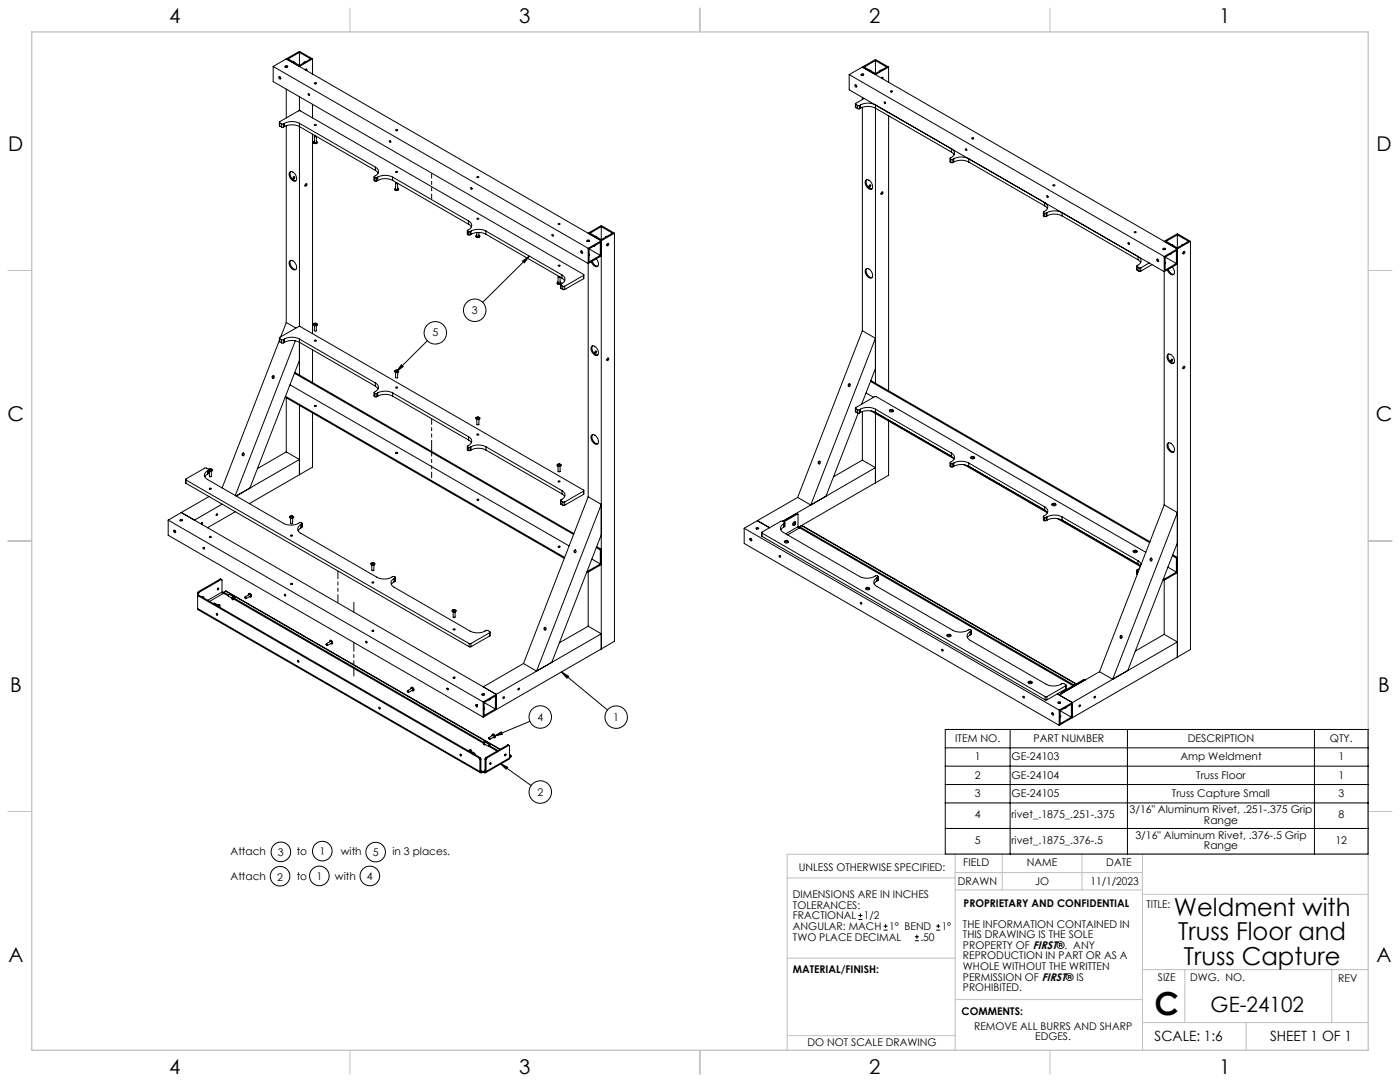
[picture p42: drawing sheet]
<svg xmlns="http://www.w3.org/2000/svg" width="559mm" height="432mm" viewBox="0 0 559 432" stroke-linecap="round" stroke-linejoin="round" font-family="sans-serif">
<defs><g id="words">
<text font-size="12.7" x="460.9" y="405.2">C</text>
<g font-size="9.9">
<text x="468.6" y="365.4">Weldment with</text>
<text x="470.3" y="375.2">Truss Floor and</text>
<text x="472.5" y="385.1">Truss Capture</text>
</g>
<text font-size="8.5" x="483.2" y="404">GE-24102</text>
<g font-size="8.1">
<text x="67.6" y="9.3">4</text>
<text x="207.3" y="9.3">3</text>
<text x="347" y="9.3">2</text>
<text x="486.7" y="9.3">1</text>
<text x="3.3" y="60.1">D</text>
<text x="549.4" y="60.1">D</text>
<text x="3" y="168">C</text>
<text x="549.1" y="168">C</text>
<text x="4" y="276">B</text>
<text x="550.1" y="276">B</text>
<text x="3.3" y="383.9">A</text>
<text x="549.4" y="383.9">A</text>
<text x="67.6" y="428.4">4</text>
<text x="207.3" y="428.4">3</text>
<text x="347" y="428.4">2</text>
<text x="486.7" y="428.4">1</text>
</g>
<g font-size="5.6">
<text x="460.9" y="415.2">SCALE: 1:6</text>
<text x="507" y="415.2">SHEET 1 OF 1</text>
</g>
<g font-size="4.2">
<text x="188.3" y="125.3">3</text>
<text x="172.6" y="134.3">5</text>
<text x="214.5" y="287.6">4</text>
<text x="244.8" y="287.7">1</text>
<text x="381.2" y="296.3">ITEM NO.</text>
<text x="412.5" y="296.3">PART NUMBER</text>
<text x="474.1" y="296.3">DESCRIPTION</text>
<text x="530.8" y="296.3">QTY.</text>
<text x="389.1" y="303.2">1</text>
<text x="403.7" y="303.2">GE-24103</text>
<text x="471.1" y="303.2">Amp Weldment</text>
<text x="534.2" y="303.2">1</text>
<text x="389.1" y="310.9">2</text>
<text x="403.7" y="310.9">GE-24104</text>
<text x="477.4" y="310.9">Truss Floor</text>
<text x="534.2" y="310.9">1</text>
<text x="214.5" y="317.6">2</text>
<text x="389.1" y="317.9">3</text>
<text x="403.7" y="317.9">GE-24105</text>
<text x="467.7" y="317.9">Truss Capture Small</text>
<text x="534.2" y="317.9">3</text>
<text x="389.1" y="326.6">4</text>
<text x="403.7" y="326.6">rivet_.1875_.251-.375</text>
<text x="450.8" y="324.6">3/16&quot; Aluminum Rivet, .251-.375 Grip</text>
<text x="480.5" y="328.7">Range</text>
<text x="534.2" y="326.6">8</text>
<text x="453.2" y="334.8">3/16&quot; Aluminum Rivet, .376-.5 Grip</text>
<text x="92" y="341.2">Attach</text>
<text x="111" y="341.7">3</text>
<text x="118.4" y="341.2">to</text>
<text x="127.5" y="341.4">1</text>
<text x="136" y="341.2">with</text>
<text x="148.8" y="341.8">5</text>
<text x="156.6" y="341.2">in 3 places.</text>
<text x="389.1" y="336.8">5</text>
<text x="403.7" y="336.8">rivet_.1875_.376-.5</text>
<text x="480.5" y="338.9">Range</text>
<text x="533" y="336.8">12</text>
<text x="318.8" y="347.7">UNLESS OTHERWISE SPECIFIED:</text>
<text x="384.5" y="345.5">FIELD</text>
<text x="409.9" y="345.7">NAME</text>
<text x="441.6" y="345.7">DATE</text>
<text x="92" y="351.1">Attach</text>
<text x="110.6" y="351.4">2</text>
<text x="118.4" y="351.1">to</text>
<text x="126.3" y="351.3">1</text>
<text x="133.7" y="351.1">with</text>
<text x="146.5" y="351.3">4</text>
<text x="382.3" y="353.3">DRAWN</text>
<text x="413.2" y="353.3">JO</text>
<text x="435.3" y="353.3">11/1/2023</text>
<text x="316.5" y="358.5">DIMENSIONS ARE IN INCHES</text>
<text x="316.5" y="362.7">TOLERANCES:</text>
<text x="384.6" y="361.9">PROPRIETARY AND CONFIDENTIAL</text>
<text x="457.6" y="362.3">TITLE:</text>
<text x="316.5" y="371.2">ANGULAR: MACH</text>
<text x="316.5" y="366.9">FRACTIONAL</text>
<text x="344.8" y="366.9">1/2</text>
<text x="354.9" y="371.2">1° BEND</text>
<text x="375.9" y="371.2">1°</text>
<text x="384.4" y="370.2">THE INFORMATION CONTAINED IN</text>
<text x="316.5" y="375.4">TWO PLACE DECIMAL</text>
<text x="367.4" y="375.4">.50</text>
<text x="384.4" y="374.4">THIS DRAWING IS THE SOLE</text>
<text x="384.4" y="382.9">REPRODUCTION IN PART OR AS A</text>
<text x="384.4" y="378.6">PROPERTY OF FIRST®. ANY</text>
<text x="316.5" y="388.4">MATERIAL/FINISH:</text>
<text x="384.4" y="387.1">WHOLE WITHOUT THE WRITTEN</text>
<text x="384.4" y="391.3">PERMISSION OF FIRST® IS</text>
<text x="384.4" y="395.6">PROHIBITED.</text>
<text x="462.2" y="391.3">SIZE</text>
<text x="475.1" y="391.3">DWG. NO.</text>
<text x="534.1" y="391.8">REV</text>
<text x="383.8" y="405.1">COMMENTS:</text>
<text x="388.8" y="410.9">REMOVE ALL BURRS AND SHARP</text>
<text x="322.3" y="417.6">DO NOT SCALE DRAWING</text>
<text x="413.2" y="415.2">EDGES.</text>
</g>
</g></defs>
<g fill="none" stroke="#c0c0c0" stroke-width=".4">
<path d="M139.7 3.2v9.5M279.4 3.2v9.5M419.1 3.2v9.5M3.1 107.9h9.6M546.1 107.9h9.5M3.1 215.9h9.6M546.1 215.9h9.5M3.1 323.8h9.6M546.1 323.8h9.5M314.2 350.3h67M381.2 340.9v78.2M381.2 355.1h74.8"/>
<path d="M381.2 348.2h74.8M400 340.9v14.2M431.9 340.9v14.2M456 340.9v78.2M456 356.9h90.1M546.1 340.9h-231.9v78.2M314.2 382.4h67.2M381.2 398.9h74.8M456 387h90.1M472.9 387v21.1M531.6 387v21.1M139.7 419.1v9.6"/>
<path d="M279.4 419.1v9.6M314.2 413.3h67M419.1 419.1v9.6M456 408.1h90.1M497.4 408.1v11"/>
</g>
<path d="M12.7 12.7h533.4v406.4h-533.4z" fill="none" stroke="#c0c0c0" stroke-width=".5"/>
<g fill="none" stroke="#000" stroke-width=".4">
<path d="M109 26.5l125.8 72.6M109 26.5v6.1l125.8 72.6 5.2-3.1M111.4 30.6l.4 .1a.47 .47 0 0 1 .3 .4 .47 .47 0 0 1-.3 .5l-.5-.5zM111.6 30.6l.4 .7M111.7 30.6l-.1 .1M113.8 26.3l.2-.1a.43 .43 0 0 1 .6 0 .43 .43 0 0 1 .1 .6h-.2a.42 .42 0 0 1-.6 .1 .42 .42 0 0 1-.1-.6zM113.8 26.7h.9M113.9 26.7v.1M114.3 23.5l125.7 72.6M114.3 23.5l-5.3 3M114.3 23.5l5.2-3 5.2 3M114.3 35.6v11.5"/>
<path d="M114.7 26.7h.1M117.2 24.8l.3-.1 .2 .3M117.3 24.8h.1M119.5 20.9v5.2M119.5 38.6v5.6M119.5 20.9l-4.5 2.6 4.5 2.6M119.5 20.9l4.5 2.6-4.5 2.6M121.4 25h.1M121.7 24.8l-.3 .2M121.8 27.9l.6-.3v.6M122.2 27.6l-.2 .4M123.4 37.5l.1 .3"/>
<path d="M124.7 23.5l-5.2 3M124.7 23.5v6.1M125.5 33.1h.1a.33 .33 0 0 1 .4-.2 .33 .33 0 0 1 .2 .5h-.6zM125.7 33.4h.3M338.9 29.8v6l125.8 72.6 5.2-3M338.9 29.8l125.8 72.6M341.3 33.8l.4 .1a.45 .45 0 0 1 .3 .5 .45 .45 0 0 1-.3 .4l-.5-.6zM341.6 33.9l.4 .7M343.8 29.6l.1-.1a.41 .41 0 0 1 .6-.1 .41 .41 0 0 1 .1 .6l-.2 .1a.41 .41 0 0 1-.5 0 .41 .41 0 0 1-.1-.5zM343.8 30h.8M343.8 30h.1M344.2 26.8l125.7 72.5"/>
<path d="M344.2 26.8l-5.3 3M344.2 26.8l5.2 3 5.3-3M344.2 26.8l5.2-3.1 5.3 3.1M344.2 38.8v.9M344.9 39.3l-3.4 2 .1 .4M347.2 28l.4 .3M347.2 28v.1M349.4 24.2v5.2M349.4 24.2l-4.5 2.6 4.5 2.6M349.4 24.2l4.5 2.6-4.5 2.6M351.6 28v.1M351.7 28h-.3l-.1 .3"/>
<path d="M351.8 31.2l.5-.4v.7M352.1 30.8l-.1 .5M354.7 26.8v6M355.6 36.7h.4M111.5 48.8l.2 1.5M111.7 49l-.1-.4 7.5-4.4h.8l113 65.3v.4M111.7 49v1.3M111.7 49l.7 .4M111.7 50.3l.7 .4M112.4 49.4h.7M112.4 50.7h.7M112.4 49.4v1.3"/>
<path d="M113.1 49.4v1.3M113.5 49.2l2.8-.7 1.5 .1 1.7 .6M113.5 50.5l2.8-.7 2.8 .5 30.7 17.7M113.5 49.2v1.3M113.5 49.2l-.4 .2M113.5 50.5l-.4 .2M114.3 50.2v78.5M119.5 49.2v81M119.5 49.2l30.3 17.5M124.7 41.7v5.4M124.7 53.6v79.5M125.5 54.4v2.4l.3 .2 .5-.2v-2.4"/>
<path d="M125.5 56.3a.53 .53 0 0 0-.4 .8 .53 .53 0 0 0 .8 .2 .49 .49 0 0 0 .8-.3 .49 .49 0 0 0-.4-.7M125.5 49.8l.1-.1a.32 .32 0 0 1 .4-.1 .32 .32 0 0 1 .2 .4l-.5 .1zM125.8 54.2l-.2 .3 .7-.1M126.7 56.9l-.7 .4-.9-.4M155.8 56.2l.2 .3M158.2 52.2h.3M341.4 41.5l.2 1.5M341.6 41.7v1.3M341.6 41.7l.7 .4M341.6 43l.7 .4M342.3 42.1h.8M342.3 43.4h.8"/>
<path d="M342.3 42.1v1.3M343.1 42.1v1.3M343.5 41.9l2.7-.7 2 .2 1.2 .5v111M343.5 43.2l2.7-.7 2.8 .5 30.7 17.7M343.5 41.9v1.3M343.5 41.9l-.4 .2M343.5 43.2l-.4 .2M344.2 42.8v89.2M353.3 40.8l.1 .3M354.7 46.2v109.8M385.4 59.4l.5 .4-.2 .3-.4-.4zM385.7 59.5l.2 .3"/>
<path d="M388.1 55.4h.3M115.6 68.8a1.9 1.9 0 0 1 2.7 1.8 1.15 1.15 0 0 1-.4 1.7 1.15 1.15 0 0 1-1.6-.7l-.4-.6a2.21 2.21 0 0 1-.3-2.2zM116 68.5a2.65 2.65 0 0 0 2.1 3.6M117.1 70.8l.1-.1a.37 .37 0 0 1 .4 .2 .37 .37 0 0 1-.3 .5 .37 .37 0 0 1-.4-.3zM117.3 70.6l-.4 .7M122 73.4h.2a.43 .43 0 0 1 .2 .6 .43 .43 0 0 1-.7 .1zM122.2 73.4l-.5 .7M149.3 70.6l.1 1.5M149.4 70.8v1.3M149.4 70.8l.2 .1M149.4 72.1l.2 .1M149.6 70.9h.8"/>
<path d="M149.6 72.2h.8M149.6 70.9v1.3M149.8 66.7a1.98 1.98 0 0 1 1.2 2.1 1.98 1.98 0 0 1-1.7 1.7l.1 .3M149.8 68l1.1 1.1M149.8 66.7v1.3M150.4 70.9v1.3M150.7 70.7l2.8-.7 1.5 .1 1.7 .6M150.7 72l2.8-.7 1.5 .1 1.7 .6M150.7 70.7v1.3M150.7 70.7l-.3 .2M150.7 72l-.3 .2M156.7 70.7v1.3"/>
<path d="M156.7 70.7l30.3 17.5M156.7 72l30.3 17.5M157.5 75.6l.9 .5 .7-.5M157.9 73.1v2.4l.4 .2 .4-.2v-2.4M157.9 75.1a.51 .51 0 0 0-.4 .7 .51 .51 0 0 0 .8 .2 .51 .51 0 0 0 .8-.2 .51 .51 0 0 0-.4-.7M158 68.4l.7 .2-.4 .2-.4-.1zM158.2 72.8l-.2 .4 .7-.1M188.2 75l.2 .2M190.6 70.9h.3M345.7 71.9a2.37 2.37 0 0 1 2.2 1.1 2.37 2.37 0 0 1-.1 2.5 2.51 2.51 0 0 1-2.1-3.6zM346 71.7a2.66 2.66 0 0 0 2.1 3.7M347 74l.3-.2a.47 .47 0 0 1 .2 .6 .47 .47 0 0 1-.7 .1z"/>
<path d="M347.2 73.8l-.4 .7M351.8 76.8l.4-.2a.47 .47 0 0 1 .1 .7 .47 .47 0 0 1-.7 0zM352.1 76.6l-.5 .8M379.2 63.3l.2 1.5M379.4 63.5v1.3M379.4 63.5l.2 .1M379.4 64.8l.2 .1M379.6 63.6h.7M379.6 64.9h.7M379.6 63.6v1.3M379.7 60.7v-1.3a1.97 1.97 0 0 1 1.2 2 1.97 1.97 0 0 1-1.6 1.7l.1 .4M379.7 60.7l1.1 1.1"/>
<path d="M380.3 63.6v1.3M380.7 63.4l2.2-.7 2.5 .2 1.3 .5v1.3M380.7 64.7l2.7-.7 2 .2 1.3 .5M380.7 63.4v1.3M380.7 63.4l-.4 .2M380.7 64.7l-.4 .2M386.7 64.7l30.3 17.5M418.1 78.2l.2 .3M420.5 74.2h.3M186.5 92.1l.2 1.5M186.7 92.3v1.3M186.7 92.3l.2 .1"/>
<path d="M186.7 93.6l.2 .1M186.9 92.4h.7M186.9 93.7h.7M186.9 92.4v1.3M187 88.2a1.98 1.98 0 0 1 1.2 2.1 1.98 1.98 0 0 1-1.7 1.7l.2 .3M187 89.5l1.1 1.1M187 88.2v1.3M187.6 92.4v1.3M188 92.2l2.7-.7 2 .2 1.3 .5M188 93.5l2.7-.7 2 .2 1.3 .5M188 92.2v1.3M188 92.2l-.4 .2"/>
<path d="M188 93.5l-.4 .2M189.9 94.4l.6 .4 1-.4M190.3 93.8h.1M191.1 92.8v1.5l-.3 .1-.5-.2v-1.4M191.1 93.8a.51 .51 0 0 1 .4 .7 .51 .51 0 0 1-.8 .2 .47 .47 0 0 1-.7-.2 .47 .47 0 0 1 .3-.7M194 92.2v1.3M194 92.2l30.3 17.5M194 93.5l30.3 17.5M220.3 93.6l.4 .1v.6zM220.6 93.7l.2 .2M223 89.6h.3M234.3 95.9l.1-.1a.47 .47 0 0 1 .6-.1 .47 .47 0 0 1 .2 .6l-.1 .1a.47 .47 0 0 1-.6 0 .47 .47 0 0 1-.2-.5z"/>
<path d="M234.8 99.1v99.2M235.1 99.3l4.5-2.6v5.2l-4.5 2.6zM235.1 99.3l4.5 2.6M235.2 96.3h-.8M235.2 96.3h.1M237.3 98h.1M237.4 98l-.1 .3-.3-.1M237.7 94.3l.5 .3M237.8 94.3v.1M240 90.5v5.1M240 96.1v162.9M240 90.5l-4.5 2.6 4.5 2.5"/>
<path d="M240 90.5l4.5 2.6-4.5 2.5M242.2 94.3v.1M242.3 94.3l-.5 .3M242.4 97.3l.2-.2a.43 .43 0 0 1 .3 .7 .43 .43 0 0 1-.7 0zM242.6 97.1l-.4 .8M245.3 93.1l-5.3-3.1-5.2 3.1 5.2 3M245.3 93.1l-10.5 6M245.3 93.1v162.8l-5.3 3.1M416.5 84.8l.1 1.5M416.6 85v1.3M416.6 85l.2 .1M416.6 86.3l.2 .1"/>
<path d="M416.8 85.1h.7M416.8 86.4h.7M416.8 85.1v1.3M417 82.2v-1.3a1.98 1.98 0 0 1 1.2 2 1.98 1.98 0 0 1-1.7 1.7l.1 .4M417 82.2l1.1 1.1M417.5 85.1v1.3M417.9 84.9l2.2-.7 2.1 .1 1.7 .6v1.2M417.9 86.1l2.8-.7 1.5 .1 1.7 .6M417.9 84.9v1.2M417.9 84.9l-.4 .2M417.9 86.1l-.4 .3M423.9 86.1l30.3 17.5"/>
<path d="M450.6 96.9l.1 .3M452.9 92.9h.3M464.2 99.2l.7-.2a.33 .33 0 0 1 .3 .4 .33 .33 0 0 1-.4 .3l-.6-.2zM464.3 99.6h.8M464.7 96.3l5.2-3 5.3 3M465.1 99.6h.1M467.6 97.6l.4-.1 .1 .3M467.7 97.6h.1M469.9 93.7v5.2M469.9 99.3v162.9M469.9 99.3l-5.2 3.1M469.9 93.7l-4.5 2.6 4.5 2.6"/>
<path d="M469.9 93.7l4.5 2.6-4.5 2.6M471.8 97.8h.1M472.2 97.6h.1M472.2 97.6l-.4 .2M475.2 96.3l-5.3 3M475.2 96.3v162.9l-5.3 3M115.6 104.2a2.07 2.07 0 0 1 2.8 2.1 1.11 1.11 0 0 1-.7 1.5 1.11 1.11 0 0 1-1.4-.8l-.4-.5a2.21 2.21 0 0 1-.3-2.3zM116 103.9a2.66 2.66 0 0 0 2.1 3.6M208.6 104.2l2.7-2-2 2.7zM211.3 102.2l-18.6 18.4M222.4 113.1l.6 .4 .9-.4M222.7 112.5a.49 .49 0 0 0-.4 .7 .49 .49 0 0 0 .8 .2 .53 .53 0 0 0 .8-.1 .53 .53 0 0 0-.3-.8"/>
<path d="M222.8 105.9l.5-.1 .3 .2-.6 .3zM223.1 110.3l-.2 .4 .7-.1v2.3l-.4 .3-.5-.3v-2.4M223.8 113.6l.1 1.5M223.9 113.8v1.3M223.9 113.8l.7 .4M223.9 115.1l.7 .4M224.3 109.7a1.93 1.93 0 0 1 1.2 2 1.93 1.93 0 0 1-1.7 1.7l.1 .4M224.3 111l1.1 1.1M224.3 109.7v1.3M224.6 115.5h.8M224.6 114.2h.8M224.6 114.2v1.3"/>
<path d="M225.4 114.2v1.3M231.8 100.2h.4a.43 .43 0 0 1 .4 .5 .43 .43 0 0 1-.5 .4zM232.1 100.2l.5 .7M232.9 109.9v1.3M232.9 109.9l-7.5 4.3M232.9 111.2l-7.5 4.3M233 109.7l-.1 1.5M235.1 101.5v.5M235.1 101.9h.1M236.4 104.2l.3 .7a2.19 2.19 0 0 0 1.9 1.3M238 103.3l.5 .7a1.46 1.46 0 0 1-.5 2.4 2.76 2.76 0 0 1-2-2M345.7 107.3a2.37 2.37 0 0 1 2.2 1.1 2.37 2.37 0 0 1-.1 2.5 2.51 2.51 0 0 1-2.1-3.6z"/>
<path d="M346 107.2a2.65 2.65 0 0 0 2.1 3.6M453.7 106.3l.1 1.5M453.8 106.5v1.3M453.8 106.5l.8 .4M453.8 107.8l.8 .4M454.2 103.6v-1.2a2 2 0 0 1 1.2 2.1 2 2 0 0 1-1.7 1.7l.1 .3M454.2 103.6l1.1 1.1M454.6 106.9h.7M454.6 108.2h.7M454.6 106.9v1.3M455.3 106.9v1.3M458.7 105l-3.4 1.9"/>
<path d="M459.8 105.6l-4.5 2.6M461.7 103.5h.5a.47 .47 0 0 1 .3 .4 .47 .47 0 0 1-.3 .5l-.4-.3zM462 103.4l.5 .7M464.7 102.4v99.1M465.1 104.7v.5M465.1 102.6l4.4-2.6v5.2M465.1 102.6v5.2l4.4-2.6M465.1 102.6l4.4 2.6M465.1 105.2h.1M466.3 107.5l.3 .6a2.3 2.3 0 0 0 1.9 1.4M467.3 101.3h.1M467.3 101.3l-.4 .2"/>
<path d="M467.9 106.5l.1 .2a1.76 1.76 0 0 1-.1 3l-1.2-.7-.8-1.3M472.4 100.5l.3-.2a.46 .46 0 0 1 .1 .7 .46 .46 0 0 1-.6 .1zM472.5 100.4l-.3 .7M111.5 134.9l.2 1.5M111.5 135.9l-22.8 58.8M111.7 135.1v-.4l7.4-4.3h.8l113 65.2v.4M111.7 135.1l.7 .4M111.7 135.1v1.3M111.7 136.4l.7 .4M112.4 135.5h.7M112.4 136.8h.7M112.4 135.5v1.3"/>
<path d="M113.1 135.5v1.3M113.5 135.3a6.4 6.4 0 0 1 6 0M113.5 136.6l2.8-.7 1.5 .1 1.7 .6 30.3 17.5M113.5 135.3l-.4 .2M113.5 135.3v1.3M113.5 136.6l-.4 .2M114.3 128.7l-2.3 5.7M114.3 128.7l3.8 2.2M117.9 136l-24 61.7M119.5 135.3l30.3 17.5M119.5 135.3v14.4M124.7 139.6v13.1"/>
<path d="M125.1 129.4a.79 .79 0 0 0 .8 .6 .79 .79 0 0 0 .7-.7l-.7-.4-.8 .5M125.5 129.9v2.1l.3 .2 .5-.2v-2.1M125.5 135.9l.1-.1a.33 .33 0 0 1 .4-.1 .33 .33 0 0 1 .2 .4h-.6zM125.6 129.1a.37 .37 0 0 1 .4-.1 .37 .37 0 0 1 .2 .4l-.5 .1zM170.6 136l-12.4 12.3M236.1 138.3a2.16 2.16 0 0 1 2.8 2.4 1.08 1.08 0 0 1-.9 1.2 1.08 1.08 0 0 1-1.3-.8l-.4-.5a2.29 2.29 0 0 1-.2-2.3zM236.5 138a2.65 2.65 0 0 0 2.1 3.6M344.2 132l5.2 3-25.8 66.5M344.2 132l-25.8 66.5M109.3 150l-.4 .6 .2 .4M113.8 158.5l111.4 64.3M113.9 158.2l111.5 64.3"/>
<path d="M114.3 158.7v21.6M115.7 153.6l111.5 64.3M117.5 148.9l111.5 64.4M117.7 148.6l111.4 64.3M119.5 143.8l-19.8 51-5.4 3.1 25.2-14.5-5.2-3.1M149.3 156.7l.1 1.5M149.4 156.9l.2 .1M149.4 156.9v1.3M149.4 158.2l.2 .1M149.6 157h.8M149.6 158.3h.8M149.6 157v1.3"/>
<path d="M149.8 152.8a1.92 1.92 0 0 1 1.2 2.1 1.92 1.92 0 0 1-1.6 1.6v.4M149.8 154.1l1.1 1.1M149.8 152.8v1.3M150.4 157v1.3M150.7 156.8l2.8-.7 1.5 .1 1.7 .6M150.7 158.1a6.4 6.4 0 0 1 6 0M150.7 156.8l-.3 .2M150.7 156.8v1.3M150.7 158.1l-.3 .2M156.7 156.8l30.3 17.5M156.7 158.1l30.3 17.5M156.7 156.8v1.3"/>
<path d="M157.6 148l.3-.3a.64 .64 0 0 1 .9 0 .64 .64 0 0 1 .1 .9h-.2a.68 .68 0 0 1-.8 .2 .68 .68 0 0 1-.3-.8zM157.9 148.7v1.9l.4 .3 .4-.3v-1.9M160.2 145.6l.7 .7-2.7 2zM237.5 140.3l.3-.2a.43 .43 0 0 1 .2 .7 .43 .43 0 0 1-.7 0zM237.8 140.1l-.5 .7M242.4 143.1l.2-.2a.43 .43 0 0 1 .3 .7 .43 .43 0 0 1-.7 0zM242.6 142.9l-.4 .8M339.2 153.2l-.4 .4 .3 .7M345.7 156.8l3 1.7M347.5 152.2l111.4 64.3M347.6 151.9l111.4 64.3M349.4 147.1l-5.5 14.2"/>
<path d="M466 141.6a1.9 1.9 0 0 1 2.7 1.8 1.15 1.15 0 0 1-.4 1.7 1.15 1.15 0 0 1-1.6-.7l-.4-.5a2.21 2.21 0 0 1-.3-2.3zM466.4 141.3a2.65 2.65 0 0 0 2.1 3.6M467.6 143.4h.1a.43 .43 0 0 1 .3 .6 .43 .43 0 0 1-.7 .1zM467.7 143.4l-.4 .7M472.4 146.3l.2-.1a.42 .42 0 0 1 .2 .6 .42 .42 0 0 1-.6 .1zM472.5 146.2l-.3 .7M119.5 161.8v27.6M124.7 164.8v21.6l-5.2 3M125.5 161.9l.1-.1a.33 .33 0 0 1 .4-.1 .33 .33 0 0 1 .2 .5h-.6zM125.7 162.2h.3M186.5 178.2l.2 1.5M186.7 178.4l.2 .1"/>
<path d="M186.7 178.4v1.3M186.7 179.7l.2 .1M186.9 178.5h.7M186.9 179.8h.7M186.9 178.5v1.3M187 174.3a2 2 0 0 1 1.2 2.1 2 2 0 0 1-1.7 1.7l.2 .3M187 175.6l1.1 1.1M187 174.3v1.3M187.6 178.5v1.3M188 178.3l2.7-.7 2 .2 1.3 .5M188 179.6l2.7-.7 2 .2 1.3 .5M188 178.3l-.4 .2"/>
<path d="M188 178.3v1.3M188 179.6l-.4 .2M190 166.7l.8-.3a.6 .6 0 0 1 .8 .7 .6 .6 0 0 1-1 .3 .49 .49 0 0 1-.6-.2 .49 .49 0 0 1 0-.5zM190.3 167.4v2l.3 .2 .5-.2v-2M190.4 166.6l.7-.1v.4a.4 .4 0 0 1-.5 .1 .4 .4 0 0 1-.2-.4zM194 178.3l30.3 17.5M194 178.3v1.3M194 179.6l30.3 17.5M236.3 173.6a2.39 2.39 0 0 1 2.1 3.6 2.46 2.46 0 0 1-2.1-3.6zM236.5 173.5a2.65 2.65 0 0 0 2.1 3.6M341.4 162.9l.2 1.5M341.6 163.1l-.1-.4 7.6-4.4h.6l107.6 62.1"/>
<path d="M341.6 163.1l.7 .4M341.6 163.1v1.3M341.6 164.4l.7 .4M342.3 163.5h.8M342.3 164.8h.8M342.3 163.5v1.3M342.5 164.9l-12.8 33.1-6.1 3.5M343.1 163.5v1.3M343.5 163.3l2.7-.7 2 .2 1.2 .5M343.5 164.6l1.2-.5 1.5-.2 2 .2 1.2 .5M343.5 163.3l-.4 .2M343.5 163.3v1.3"/>
<path d="M343.5 164.6l-.4 .2M344.2 164.3v19.3M347.6 164l33.2 19.1M349.4 163.3l30.3 17.5M349.4 164.6l30.3 17.5M349.4 163.3v1.3M349.4 165v27.7M354.7 168.1v21.6l-36.1 20.8M355.1 163.6l1-.2a.56 .56 0 0 1 .5 .8 .56 .56 0 0 1-.9 .2 .5 .5 0 0 1-.6-.1 .5 .5 0 0 1 0-.7zM355.4 163.6l.5-.1 .3 .3-.5 .2zM466 177a1.77 1.77 0 0 1 2.6 1.5 1.19 1.19 0 0 1-.1 1.8 1.19 1.19 0 0 1-1.8-.5 2.64 2.64 0 0 1-.7-2.8zM466.4 176.7a2.66 2.66 0 0 0 2.1 3.6"/>
<path d="M74.1 191.3l.1 1.6M74.2 191.6l113.1 65.2M74.2 192.9l113.1 65.2M74.2 191.6v1.3M82.8 187.9a1.82 1.82 0 0 0-1.2 1.7 1.82 1.82 0 0 0 1.2 1.7l30.3 17.5a8.1 8.1 0 0 0 7-.2l.5 .4-.2 .2M82.8 189.2l-1.1 1.1M82.8 187.9v1.3M83.1 187.5a.76 .76 0 0 0 .9 .6 .76 .76 0 0 0 .7-.7l-.9-.3-.6 .4M83.1 187.7l-.3 .2M83.2 189l-.4 .2M83.2 187.9v1.1M83.3 187.3l-1.1-.6-.5 .1-7.5 4.4v.4"/>
<path d="M83.4 188l-.2 1M83.4 198.2l-11 6.3M83.6 188.1v2l.2 .2 .5-.2v-2M83.6 194.9l.8 .1-.6 .3zM83.6 187.3h.7a.34 .34 0 0 1-.3 .4 .34 .34 0 0 1-.4-.4zM97.3 180.8l-.4 .4 .3 .7M114.3 180.3l-11.5 6.7M119.5 189.4l-20 11.6M157.9 180.6l.8 .1-.5 .2zM158.2 180.9h.3M190.6 199.6h.3M222.5 185.3l.4-.2a.68 .68 0 0 1 .9 .1 .68 .68 0 0 1-.1 1 .68 .68 0 0 1-.9-.1l-.4-.3z"/>
<path d="M222.7 185.3l.6-.1 .3 .3-.5 .2zM222.7 186.1v2l.4 .2 .5-.2v-2M223.8 199.7l.1 1.5M223.9 199.9l.7 .4M223.9 199.9v1.3M224.3 195.8a1.98 1.98 0 0 1 1.2 2.1 1.98 1.98 0 0 1-1.7 1.7l.1 .3M224.3 197.1l1.1 1.1M224.3 195.8v1.3M232.9 196l-7.5 4.3M232.9 196v1.3M232.9 197.3l-7.5 4.3M233 195.8l-.1 1.5"/>
<path d="M234.8 198.3l5.2 3-25.8 66.5-5.2-3M234.8 198.3l-25.8 66.5M318.4 198.5l-21.4 12.3M318.4 198.5l5.2 3M327.2 184.1a.62 .62 0 0 0-.1 1M344.2 183.6l5.2 3-37 21.4M344.2 183.6l-11.5 6.7M379.2 184.7l.2 1.5M379.4 184.9l.2 .1M379.4 184.9v1.3M379.4 186.2l.2 .1M379.6 185h.7"/>
<path d="M379.6 186.3h.7M379.6 185v1.3M379.7 180.8a1.99 1.99 0 0 1 1.2 2.1 1.99 1.99 0 0 1-1.7 1.7l.2 .3M379.7 182.1l1.1 1.1M379.7 180.8v1.3M380.3 185v1.3M380.7 184.8l2.7-.7 2 .2 1.3 .5M380.7 186.1l2.7-.7 2 .2 1.3 .5M380.7 184.8l-.4 .2M380.7 184.8v1.3M380.7 186.1l-.4 .2M384.8 185.5l33.2 19.1"/>
<path d="M386.7 184.8l30.3 17.5M386.7 186.1l30.3 17.5M386.7 184.8v1.3M387.6 182.3l.5-.2a.63 .63 0 0 1 .8 .2 .63 .63 0 0 1-.1 .8 .63 .63 0 0 1-.8 0 .46 .46 0 0 1-.5-.2 .46 .46 0 0 1 .1-.6zM67.1 207.6v6l125.8 72.6M67.1 207.6l125.8 72.5M69.4 211.6l.5 .2a.42 .42 0 0 1 .3 .4 .42 .42 0 0 1-.4 .4l-.4-.5zM69.7 211.7l.4 .7M69.7 211.6v.1M69.8 211.7h-.1M71.9 207.4l.1-.1a.45 .45 0 0 1 .6-.1 .45 .45 0 0 1 .2 .6l-.2 .1a.45 .45 0 0 1-.5 0 .45 .45 0 0 1-.2-.5zM71.9 207.8h.9"/>
<path d="M72 207.8h.1M72.4 204.5l-5.3 3.1M72.4 204.5l125.7 72.6M80.3 209.1l.5-.6-.3 .7M80.5 208.6l-.2 .3M81.5 218.5l.1 .3M83.6 214.2l.5-.2 .3 .3-.6 .2zM83.8 214.5h.3M86.5 205.1l-.2 .4M86.6 205.1l.3 .1-.5 .6zM88.7 201.2l-11.1 6.4M93.9 204.2l-11.1 6.4"/>
<path d="M115.6 206.2l.7-.4 .6 .2a.51 .51 0 0 1 .3 .7 .51 .51 0 0 1-.7 .2 .58 .58 0 0 1-.7-.1 .58 .58 0 0 1-.2-.6zM116 206.1l.5-.2 .3 .3-.4 .2zM116 206.8v2l.3 .2 .5-.2v-2M120.1 209.4a1.8 1.8 0 0 0-1.3 1.7 1.8 1.8 0 0 0 1.3 1.7l30.3 17.5a7.7 7.7 0 0 0 6.9-.3l.5 .3-.1 .4M120.1 210.7l-1.1 1.1M120.1 209.4v1.3M120.4 209.2l-.3 .2M120.4 209.2v1.3M120.4 210.5l-.3 .2M120.6 209l-.2 1.5M222.8 218.1l.8 .1-.6 .2zM223 218.4h.3"/>
<path d="M223.9 201.2l.7 .4M224.6 200.3h.8M224.6 201.6h.8M224.6 200.3v1.3M225.4 200.3v1.3M229.7 219.5l-.3 .4 .2 .7M238 218.5l1.6 .9M238.2 218.2l1.8 1-.4 .2M239.6 219.4v5.7M240 213.4l-19.8 50.9M297 210.8l125.8 72.6M297 210.8v6.1l125.8 72.6"/>
<path d="M299.4 214.8l.3 .1a.47 .47 0 0 1 .4 .5 .47 .47 0 0 1-.4 .4l-.4-.5zM299.6 214.9l.5 .7M299.6 214.9h.1M299.7 214.9h-.1M301.8 210.6h1a.48 .48 0 0 1-.5 .6 .48 .48 0 0 1-.5-.6zM301.9 211h.8M301.9 211v.1M302.3 207.8l4.9 2.8M304 212.5l.2 1.6M304.2 212.8l113 65.2M304.2 214.1l113 65.2M304.2 212.8v1.3"/>
<path d="M312.4 208h-.7l-7.6 4.4 .1 .4M312.4 208l.9 .6-.2 .3M312.8 209.1a1.82 1.82 0 0 0-1.3 1.7 1.82 1.82 0 0 0 1.3 1.7l30.3 17.5a8.2 8.2 0 0 0 6.9-.2l.5 .3-.1 .3M312.8 210.4l-1.1 1.1M312.8 209.1v1.3M313.1 216v.1M313.1 208.9l-.3 .2M313.1 208.9v1.3M313.1 210.2l-.3 .2M313.2 215.9l.9-.2a.58 .58 0 0 1 .6 .8 .58 .58 0 0 1-.9 .2 .49 .49 0 0 1-.6-.2 .49 .49 0 0 1 0-.6zM313.3 208.7l-.2 1.5M313.5 215.9l.7-.1v.4a.4 .4 0 0 1-.5 .1 .4 .4 0 0 1-.2-.4z"/>
<path d="M316.7 208.5a.59 .59 0 0 1 .9 0 .59 .59 0 0 1-.3 .9l-.3 .2a.52 .52 0 0 1-.7-.2 .52 .52 0 0 1 .2-.7zM317.8 205l.6 .2M317.8 205l.4 .2M317.8 205l-5.3 3.1M318.2 205.2l.3 .1v4.9M318.2 205.2l-5.4 3.1M318.5 210.2l.4 .6M318.5 210.2l-4.9 2.8M318.9 210.8l-4.6 2.7M319.2 210.2l109.5 63.2M319.2 210.6l109.1 63M319.2 210.2v.4"/>
<path d="M319.2 210.6l-.3 .2M319.9 209.8l109.7 63.1M319.9 209.8l-.7 .4M319.9 209.8l109.5 63.2M416.5 206.2l.1 1.5M416.6 206.4l.2 .1M416.6 206.4v1.3M416.6 207.7l.2 .1M416.8 206.5h.7M416.8 207.8h.7M416.8 206.5v1.3M417 202.3a1.98 1.98 0 0 1 1.2 2.1 1.98 1.98 0 0 1-1.7 1.7l.1 .3"/>
<path d="M417 203.6l1.1 1.1M417 202.3v1.3M417.5 206.5v1.3M417.9 206.3l2.8-.7 1.5 .1 1.7 .6M417.9 207.6l2.8-.7 1.5 .1 1.7 .6M417.9 206.3v1.3M417.9 206.3l-.4 .2M417.9 207.6l-.4 .2M419.8 201.3a.85 .85 0 0 0 .9 .6 .85 .85 0 0 0 .8-.6M420.2 201.1l.5-.2 .4 .3-.4 .2zM421.4 201.2l-.9-.4-.6 .5M422.1 207l33.1 19.1"/>
<path d="M423.9 206.3l30.3 17.5M423.9 206.3v1.3M423.9 207.6l30.3 17.5M452.5 219.7h1.1a.44 .44 0 0 1 .3 .6 .44 .44 0 0 1-.5 .3 .6 .6 0 0 1-.9 0 .6 .6 0 0 1 0-.9zM452.6 219.8l.9-.1a.41 .41 0 0 1-.4 .5 .41 .41 0 0 1-.5-.4zM464.7 201.5l5.2 3-25.8 66.6-5.2-3M464.7 201.5l-25.8 66.6M469.9 216.6l-19.8 51M78.9 236.7v6.2M78.9 236.7l.4 .2M79.3 237.9l-.4 .2M79.3 236.1l-.4 .6"/>
<path d="M79.3 237.9l111.9 64.6M79.3 236.9v.8M79.3 236.1l.3 .2M79.6 237.7l-.6 .2M79.6 236.3l-.3 .6M79.6 237.7l-.3 .2M79.6 237.7l112 64.6M80.9 238.4l.3-.3v.5M80.9 238.2v.2M86.9 234.8l-.2 .3M87 234.7a.3 .3 0 0 1 .2 .5 .3 .3 0 0 1-.5 0zM87.9 231.1l.6 .2"/>
<path d="M87.9 231.1l.3 .2M87.9 231.1l-8.6 5M88.2 231.3l.4 .2v4.8M88.2 231.3l-8.6 5M88.6 236.3l.4 .6M88.6 236.3l-5.7 3.3M89 236.9l-5.3 3.1M89.3 236.3l2 1.2M89.3 236.7l-.3 .2M89.3 236.7l1.9 1.1M89.3 236.3v.4M90 235.9l109.7 63.1"/>
<path d="M90 235.9l-.7 .4M90 235.9l3.4 1.9M93 238l-1.3-.8-.4 .1-.1 .6 1.4 .8M93.4 239.1l99.6 57.5M93.7 238.8l99.4 57.5M93.7 238v.8l-.8 .5M93.7 237.9a.84 .84 0 0 0-1 .4 .84 .84 0 0 0 .2 1.1M93.7 238l100 57.8M97.8 238.2l1.8-1 .3 .3v.4l-1.7 1M99.1 237.5a.51 .51 0 0 1 .4-.7 .51 .51 0 0 1 .6 .5 .51 .51 0 0 1 .3 .8 .51 .51 0 0 1-.8 0M99.4 236.8l.9 .6-.1 .8M113.9 237.3l.2 .3"/>
<path d="M116.1 232.8l.7 .2-.6 .2zM116.2 233.2h.4M148.2 224.8l.9-.2a.56 .56 0 0 1 .5 .7 .56 .56 0 0 1-.9 .3 .5 .5 0 0 1-.6-.2 .5 .5 0 0 1 .1-.6zM148.4 224.8l.4-.2 .5 .3-.5 .2zM148.4 225.5v2l.3 .3 .5-.2v-2.1M148.4 232.4l.6-.2 .2 .3-.5 .2zM157.3 230.9a1.82 1.82 0 0 0-1.2 1.7 1.82 1.82 0 0 0 1.2 1.8l30.3 17.4a8.2 8.2 0 0 0 7-.2l.9 .5v.4M157.3 232.2l-1.1 1.1M157.3 230.9v1.3M157.7 230.7l-.4 .2M157.7 230.7v1.3M157.7 232l-.4 .2"/>
<path d="M157.8 230.5l-.1 1.5M234.5 227.7l.3 .2M234.8 227.9v22M236.2 223.1l3.4 2M239.6 225.1l-4.8 2.8M240 225.3l-5.2 3-.5-.3M311 221.8h.4l.1 .6zM311.4 221.8l.1 .3M345.9 234.6l.5-.1 .3 .3-.4 .2zM347.1 234.8l-.4-.3a.67 .67 0 0 0-1-.1 .67 .67 0 0 0 0 .9 .67 .67 0 0 0 .9 .1l.5-.6M350 230.6a1.82 1.82 0 0 0-1.2 1.7 1.82 1.82 0 0 0 1.2 1.7l30.3 17.5a7.8 7.8 0 0 0 6.9-.3l.6 .4-.2 .3M350 231.9l-1.1 1.1"/>
<path d="M350 230.6v1.3M350.4 230.4l-.4 .2M350.4 230.4v1.3M350.4 231.7l-.4 .2M350.5 230.2l-.1 1.5M453.7 227.7l.1 1.5M453.8 227.9l.5 .3M453.8 227.9v1.3M453.8 229.2h.1M454.2 223.8l.9 .7 .3 .9M454.2 225.1l1 .9M454.2 223.8v1.3"/>
<path d="M454.9 226.7l-1.2 .8 .1 .4M459.7 222.8l-.4 .5 .3 .5M464.4 231l.3 .1M464.7 231.1v22.1M466.2 226.3l3.3 2M467.9 221.8l1.6 .9M468.1 221.4l1.8 1.1-.4 .2M469.5 228.3l-4.8 2.8M469.5 222.7v5.6M469.9 228.5l-5.2 3.1-.5-.3M78.9 242.9l.2 .4 112.7 65.1M78.9 242.9l112.7 65"/>
<path d="M85.3 240.9l.4-.2 1.3 .8M86.4 244.8l.4 .2v.5l-.3-.1zM86.7 244.9l.2 .3M86.8 241.8v-.1a.56 .56 0 0 1 .9-.3 .56 .56 0 0 1 0 .9M87.2 242l.4-.2v.5M130.2 256.9l1.7-1 .5 .3-.1 .4-1.7 1M131.6 256.2a.42 .42 0 0 1 .1-.7 .42 .42 0 0 1 .6 .3 .59 .59 0 0 1 .5 .7 .59 .59 0 0 1-.8 .4M131.9 255.5l.7 .5v.9M145.9 256l.5 .1v.5zM146.3 256l.2 .3M148.7 251.9h.3M180.5 243.6l.6-.3a.63 .63 0 0 1 .8 .1 .63 .63 0 0 1 0 .9 .63 .63 0 0 1-.9 0l-.5-.3z"/>
<path d="M180.9 244.2v2.1l.2 .2 .5-.3v-2M180.9 251.1l.5-.1 .2 .3-.5 .1zM180.9 243.5l.6-.1 .1 .4a.37 .37 0 0 1-.5 .1 .37 .37 0 0 1-.2-.4zM187.3 258.1h.7M187.3 256.8h.7M187.3 256.8v1.3M188 256.8v1.3M195.5 252.5l-7.5 4.3M195.5 252.5v1.3M195.5 253.8l-7.5 4.3M195.6 252.3l-.1 1.5M217.8 250.4l-.4 .6 .3 .4"/>
<path d="M234.8 249.9l5.2 3-41.9 24.2M234.8 249.9l-11.6 6.6M240 259l-47.1 27.2M343.8 240.5l.2 .3M376.2 259.3l.2 .2M378 253.4l.4-.2a.67 .67 0 0 1 .9-.1 .67 .67 0 0 1 .1 1 .67 .67 0 0 1-1 0l-.4-.3zM378.4 253.3l.5-.1 .3 .3-.5 .2zM387.2 252.1a1.82 1.82 0 0 0-1.2 1.7 1.82 1.82 0 0 0 1.2 1.8l30.3 17.5a7.4 7.4 0 0 0 6.9-.4l1 .6v.4M387.2 253.4l-1 1.1M387.2 252.1v1.3M387.6 251.9l-.4 .2M387.6 251.9v1.3"/>
<path d="M387.6 253.2l-.4 .2M387.8 251.6l-.2 1.6M447.7 253.6l-.3 .4 .2 .7M464.7 253.2l5.2 3-41.9 24.2M464.7 253.2l-11.5 6.6M119.1 263.6l.2 .3M162.6 275.7l1.8-1.1 .4 .4v.3l-1.7 1.1M164 274.9a.44 .44 0 0 1 .2-.6 .44 .44 0 0 1 .6 .3 .56 .56 0 0 1 .5 .7 .56 .56 0 0 1-.9 .3M164.3 274.2l.8 .6v.8M178.8 274.7l.1 .3M180.9 270.3l.5-.1 .2 .3-.5 .2zM181.1 270.7h.3"/>
<path d="M192.4 276.9h.1a.45 .45 0 0 1 .6-.1 .45 .45 0 0 1 .2 .5l-.1 .1a.48 .48 0 0 1-.6 .1 .48 .48 0 0 1-.2-.6zM192.4 277.4h.9M195.4 279.1h.1M195.5 279.1l-.4 .2M195.5 279v.1M198.1 277.1l-5.2 3M198.1 277.1v6.1M201 278.2l-.2 .2M207 274.7l.4 .1-.4 .5-.2-.2zM207 274.7l-.2 .3M209 264.8l-16.1 9.3 5.2 3M224.1 268.1l2.8 1.8-.6 .8z"/>
<path d="M224.1 268.1l18.4 15.3M408.3 277.8l.3 .1a.34 .34 0 0 1 .3 .3 .34 .34 0 0 1-.3 .4zM408.7 278l.1 .3M410.5 272.1l.7-.2a.57 .57 0 0 1 .8 .5 .57 .57 0 0 1-.8 .5 .52 .52 0 0 1-.7-.2 .52 .52 0 0 1 0-.6zM417.2 279.3h.7M417.2 278h.7M417.2 278v1.3M417.9 278v1.3M422 276.9l6 3.5M423.9 276.2l-.4 .7M423.9 276.2l.4 .2M424.3 276.4l-.3 .2"/>
<path d="M425.4 273.7l-7.5 4.3M425.4 273.7v1.3M425.4 275l-7.5 4.3M425.6 273.5l-.2 1.5M432.5 271.2l.6 .2h-.2M432.5 271.2l.4 .2M432.5 271.2l-8.6 5M432.9 271.4l-8.6 5M436.9 278l-.2 .3M438.9 268.1l-16.1 9.3M469.9 262.2l-41.9 24.2M151.2 282.3h.4l.1 .6-.5-.2z"/>
<path d="M151.6 282.3l.1 .3M187.1 299.8a.51 .51 0 0 1 .6-.6 .51 .51 0 0 1 .4 .7M187.4 299.9l.3-.3 1.8 1M187.9 299.2l-.8 .5M189.9 281.2l.5 .1a.42 .42 0 0 1 .3 .5 .42 .42 0 0 1-.4 .4zM190.2 281.2h.1M190.2 281.2l.4 .7M192.9 280.1v6.1M193.2 282.5v.5M193.2 282.9l.1 .1M193.2 280.4v5.1l4.5-2.5M193.2 280.4l4.5 2.6"/>
<path d="M193.2 280.4l4.5-2.6v5.2M193.9 295.8l-.8 .5-.1 .8M194.1 296l5.4 3.1M194.1 296.4a.51 .51 0 0 0-.4-.7 .51 .51 0 0 0-.6 .6 .51 .51 0 0 0-.2 .7 .51 .51 0 0 0 .8 .1M195 294.5l.3-.1a.34 .34 0 0 1 .3 .3 .34 .34 0 0 1-.3 .4zM195.1 294.4l1.7-1 .4 .2v.5l-1.7 1M195.2 297.3l.3-.1v.3l-.4 .4zM195.2 297.9l3.2 1.9M195.5 297.2l-1.8-1-.3 .2v.5l1.7 1M195.5 297.6l3.3 1.9M196.4 293.6a.54 .54 0 0 1 .5-.7 .54 .54 0 0 1 .5 .7 .49 .49 0 0 1 .2 .7 .49 .49 0 0 1-.8 0M196.7 293l.8 .5v.9"/>
<path d="M197.3 293.8l2.8-1.7 .4 .9zM202.6 297.3l.6 .2M202.6 297.3l.4 .2M202.6 297.3l-8.6 5M203 297.5l.3 .2v4.8M203 297.5l-8.7 5M211.5 287.9l-14.2 5.9M377.3 291.1h168.8v49.7h-168.8zM377.3 298.5h168.8M403.2 291.1v49.7M419.8 284.4l.4 .1a.47 .47 0 0 1 .4 .4 .47 .47 0 0 1-.4 .5l-.4-.6zM420.1 284.5l.4 .7"/>
<path d="M420.1 284.4v.1M422.2 280.2l.3-.1a.41 .41 0 0 1 .6-.1 .41 .41 0 0 1 0 .6h-.6zM422.3 280.6h.9M422.8 283.4v6.1M423.2 285.8h.1M423.2 285.8v.4M423.2 286.2h.1M423.2 283.6v5.2l4.4-2.6M423.2 283.6l4.4-2.6v5.2M423.2 283.6l4.4 2.6M425.4 282.3v.1M425.4 282.3h.1"/>
<path d="M425.4 282.3l-.4 .2M428 286.4l-5.2 3.1M428 280.4l-5.2 3M428 280.4v6M430.9 281.4l.4 .1-.5 .5zM430.9 281.4l-.2 .3M450 291.1v49.7M524.7 291.1v49.7M184 301.1l.1 .2M189.1 300.9l.4-.2v.4M191.2 302.5l.4 .7M191.6 302.3l.3 .6"/>
<path d="M191.6 307.9a.49 .49 0 0 0 .2 .5 .49 .49 0 0 0 .5 0M191.6 303.2v4.7M191.6 302.3l-.4 .2M191.9 307.7l.4 .2M191.9 302.9l-.3 .3M191.9 307.7l-.3 .2M191.9 302.9v4.8M192.3 307.9v.5M192.4 307.9h.7M192.4 308.3h.7M192.4 307.9h-.1M192.4 307.9v.4"/>
<path d="M192.4 308.3l-.1 .1M193.1 307.9l.1 .5M193.1 307.9h.1M193.1 308.3l.1 .1M193.6 307.7l-.4 .2M193.6 302.9l.4 .3M193.6 307.7l.4 .2M193.6 302.9v4.8M194 302.3l-.4 .6M194 307.9a.49 .49 0 0 1-.2 .5 .49 .49 0 0 1-.6 0M194 303.2v4.7M194 302.3l.3 .2"/>
<path d="M194.3 302.5l-.3 .7M195.7 304.5l-.2 .3M195.8 304.4l.3 .2-.5 .5zM199.6 304.7l3 1.5-.6 .8zM199.6 304.7l12.4 8.8M201.5 301.1l.1 .1M201.6 301l-.1 .3M203.3 302.5l-.2 .5-9.4 5.4M203.3 301.1l.6 .3M203.3 302.5l-9.3 5.4M203.3 301.3l.3 .2M203.6 301.5l.2-.1a.52 .52 0 0 1 .2 .5 .52 .52 0 0 1-.4 .5"/>
<path d="M203.6 301.9h.1M203.6 301.9l-.3 .2M203.6 301.5l-.3 .1M203.6 301.5v.9M203.6 302.4l-.3 .1M377.3 305.8h168.8M377.3 313.1h168.8M377.3 320.4h168.8M377.3 330.6h168.8M342.6 367h1.6M342.6 365.4h1.6M343.4 364.6v1.5"/>
<path d="M352.7 371.2h1.6M352.7 369.6h1.6M353.5 368.8v1.6M365.2 375.4h1.6M365.2 373.8h1.6M366 373v1.6M373.7 371.2h1.6M373.7 369.6h1.6M374.5 368.8v1.6"/>
<circle cx="123.3" cy="37.7" r=".36"/>
<circle cx="355.7" cy="36.4" r=".36"/>
<circle cx="155.7" cy="56.4" r=".36"/>
<circle cx="158.2" cy="51.9" r=".35"/>
<circle cx="353.2" cy="41" r=".35"/>
<circle cx="388.2" cy="55.1" r=".36"/>
<circle cx="188.1" cy="75.1" r=".35"/>
<circle cx="190.8" cy="70.7" r=".36"/>
<circle cx="418.1" cy="78.4" r=".36"/>
<circle cx="420.7" cy="74" r=".36"/>
<circle cx="190.7" cy="87.2" r=".34"/>
<circle cx="223.2" cy="89.5" r=".35"/>
<circle cx="450.5" cy="97.1" r=".35"/>
<circle cx="453.1" cy="92.7" r=".36"/>
<circle cx="173.8" cy="132.8" r="4.5"/>
<circle cx="189.5" cy="123.8" r="4.5"/>
<circle cx="109.1" cy="150.5" r=".52"/>
<circle cx="158.2" cy="148.1" r=".38"/>
<circle cx="158.2" cy="154.6" r=".35"/>
<circle cx="339" cy="153.7" r=".52"/>
<circle cx="190.8" cy="173.5" r=".36"/>
<circle cx="97.1" cy="181.3" r=".52"/>
<circle cx="190.7" cy="199.3" r=".34"/>
<circle cx="223.2" cy="192.2" r=".35"/>
<circle cx="327.1" cy="184.6" r=".52"/>
<circle cx="388.2" cy="182.5" r=".4"/>
<circle cx="81.3" cy="218.9" r=".35"/>
<circle cx="116.4" cy="213.8" r=".34"/>
<circle cx="317.2" cy="208.9" r=".37"/>
<circle cx="93.4" cy="238.6" r=".35"/>
<circle cx="98.1" cy="238.6" r=".33"/>
<circle cx="113.7" cy="237.6" r=".36"/>
<circle cx="229.6" cy="220" r=".53"/>
<circle cx="459.5" cy="223.3" r=".52"/>
<circle cx="130.5" cy="257.3" r=".35"/>
<circle cx="148.8" cy="251.6" r=".34"/>
<circle cx="217.6" cy="250.9" r=".54"/>
<circle cx="343.7" cy="240.8" r=".36"/>
<circle cx="376.1" cy="259.6" r=".36"/>
<circle cx="447.6" cy="254.2" r=".52"/>
<circle cx="118.9" cy="263.9" r=".35"/>
<circle cx="162.9" cy="276.1" r=".33"/>
<circle cx="178.6" cy="275" r=".35"/>
<circle cx="201" cy="278.4" r=".33"/>
<circle cx="411.1" cy="272.2" r=".38"/>
<circle cx="436.9" cy="278.1" r=".33"/>
<circle cx="215.6" cy="286.2" r="4.5"/>
<circle cx="245.9" cy="286.2" r="4.5"/>
<circle cx="183.8" cy="301.3" r=".37"/>
<circle cx="201.8" cy="301.3" r=".34"/>
<circle cx="215.6" cy="316.1" r="4.5"/>
<circle cx="112.1" cy="340" r="3.9"/>
<circle cx="128.6" cy="339.6" r="3.9"/>
<circle cx="111.8" cy="349.7" r="3.9"/>
<circle cx="127.5" cy="349.6" r="3.9"/>
<circle cx="147.6" cy="349.6" r="3.9"/>
<circle cx="149.9" cy="340.1" r="3.9"/>
</g>
<path d="M141.2 240.4v3.9" fill="none" stroke="#000" stroke-width=".4" stroke-dasharray="6.3 1.3 1.3 1.3 1.3 1.3"/>
<path d="M141.2 256.4v13.4" fill="none" stroke="#000" stroke-width=".4" stroke-dasharray="6.3 1.3 1.3 1.3 1.3 1.3" stroke-dashoffset="2.8"/>
<path d="M134.9 240.4v-12.6" fill="none" stroke="#000" stroke-width=".4" stroke-dasharray="6.3 1.3 1.3 1.3 1.3 1.3" stroke-dashoffset="3.3"/>
<path d="M172.3 190.7v-23.7" fill="none" stroke="#000" stroke-width=".4" stroke-dasharray="6.3 1.3 1.3 1.3 1.3 1.3" stroke-dashoffset="4.1"/>
<path d="M172.3 69.3v9.9" fill="none" stroke="#000" stroke-width=".4" stroke-dasharray="6.3 1.3 1.3 1.3 1.3 1.3" stroke-dashoffset="4.6"/>
<path d="M224.1 268.1l2.8 1.8-.6 .8zM199.6 304.7l3 1.5-.6 .8zM208.6 104.2l2.7-2-2 2.7zM160.2 145.6l.7 .7-2.7 2zM197.3 293.8l2.8-1.7 .4 .9z" fill="#000"/>
<use href="#words"/>
</svg>
